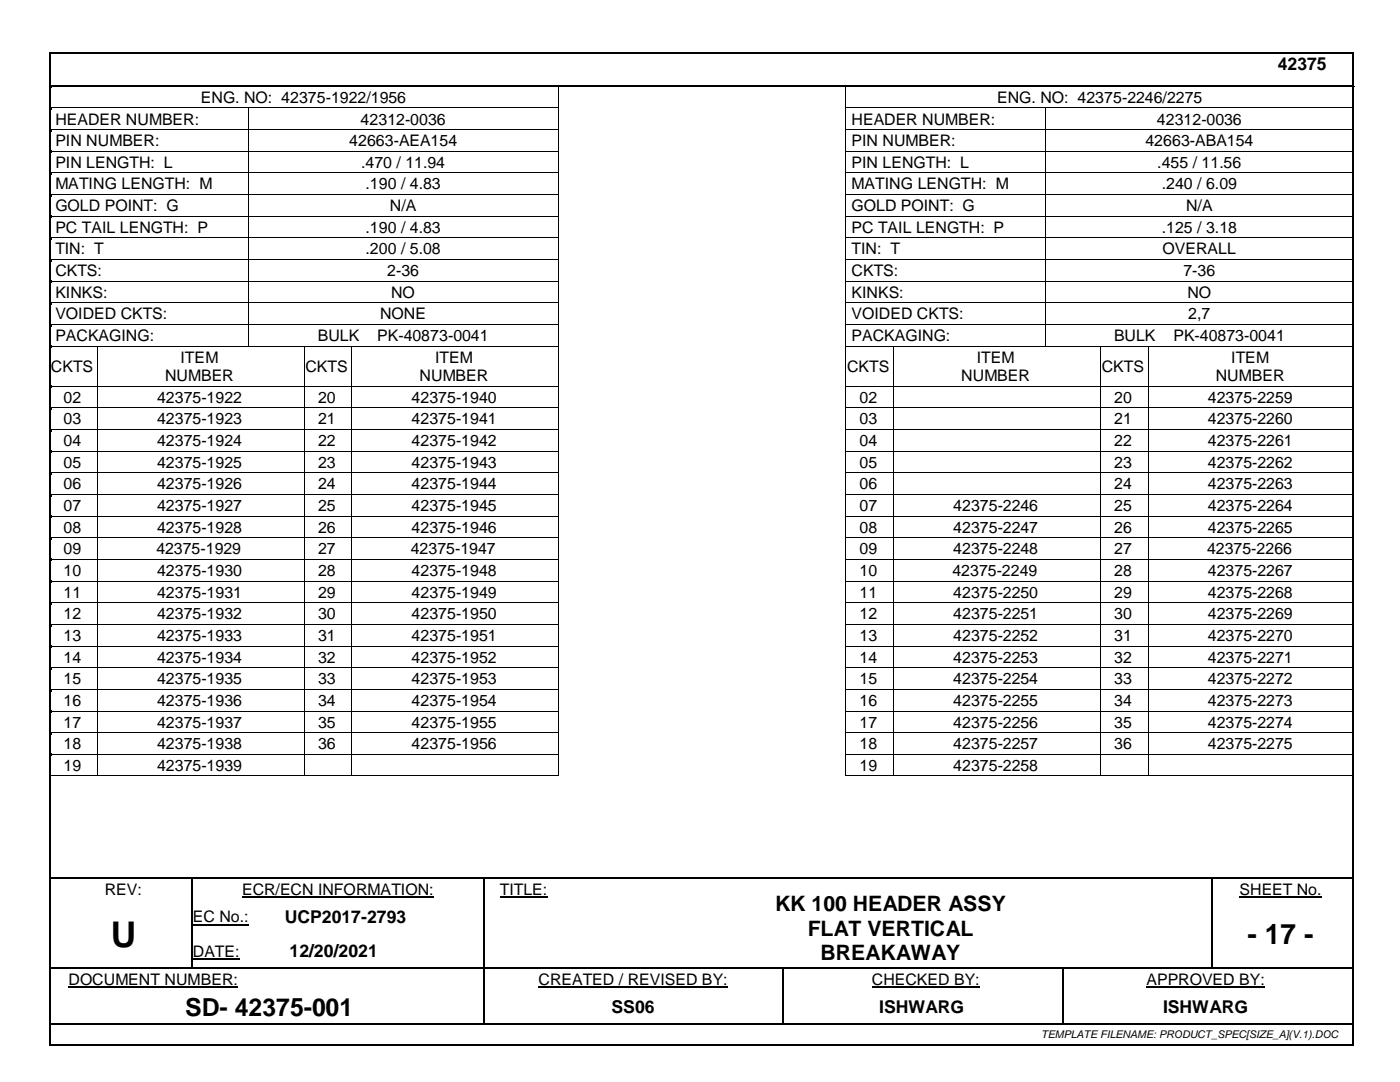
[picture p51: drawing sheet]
<svg xmlns="http://www.w3.org/2000/svg" width="279mm" height="216mm" viewBox="0 0 279 216" stroke-linecap="round" stroke-linejoin="round" font-family="sans-serif">
<defs><g id="words">
<text font-size="7.1" x="22.1" y="188.9">U</text>
<text font-size="5.6" x="249" y="188.3">- 17 -</text>
<text font-size="5" x="37" y="202.7">SD- 42375-001</text>
<g font-size="4.2">
<text x="154.7" y="181.9">KK 100 HEADER ASSY</text>
<text x="161.2" y="186.7">FLAT VERTICAL</text>
<text x="163.8" y="191.6">BREAKAWAY</text>
</g>
<g font-size="3.5">
<text x="255" y="13.9">42375</text>
<text x="56.8" y="184.1">UCP2017-2793</text>
<text x="57.8" y="191">12/20/2021</text>
<text x="122.1" y="202">SS06</text>
<text x="175.5" y="202">ISHWARG</text>
<text x="232.1" y="202">ISHWARG</text>
</g>
<g font-size="3.2">
<text x="40.1" y="20.5">ENG. NO: 42375-1922/1956</text>
<text x="199" y="20.5">ENG. NO: 42375-2246/2275</text>
<text x="11" y="24.9">HEADER NUMBER:</text>
<text x="11" y="29.2">PIN NUMBER:</text>
<text x="69.7" y="29.2">42663-AEA154</text>
<text x="72" y="24.9">42312-0036</text>
<text x="170" y="24.9">HEADER NUMBER:</text>
<text x="170" y="29.2">PIN NUMBER:</text>
<text x="228.6" y="29.2">42663-ABA154</text>
<text x="230.9" y="24.9">42312-0036</text>
<text x="11" y="33.5">PIN LENGTH: L</text>
<text x="72.1" y="33.5">.470 / 11.94</text>
<text x="170" y="33.5">PIN LENGTH: L</text>
<text x="231" y="33.5">.455 / 11.56</text>
<text x="11" y="37.8">MATING LENGTH: M</text>
<text x="72.9" y="37.8">.190 / 4.83</text>
<text x="170" y="37.8">MATING LENGTH: M</text>
<text x="231.9" y="37.8">.240 / 6.09</text>
<text x="11" y="42.1">GOLD POINT: G</text>
<text x="11" y="46.4">PC TAIL LENGTH: P</text>
<text x="72.9" y="46.4">.190 / 4.83</text>
<text x="77.8" y="42.1">N/A</text>
<text x="170" y="42.1">GOLD POINT: G</text>
<text x="170" y="46.4">PC TAIL LENGTH: P</text>
<text x="231.9" y="46.4">.125 / 3.18</text>
<text x="236.7" y="42.1">N/A</text>
<text x="11" y="50.8">TIN: T</text>
<text x="72.9" y="50.8">.200 / 5.08</text>
<text x="170" y="50.8">TIN: T</text>
<text x="232" y="50.8">OVERALL</text>
<text x="11" y="55.1">CKTS:</text>
<text x="11" y="59.4">KINKS:</text>
<text x="77.3" y="55.1">2-36</text>
<text x="78.1" y="59.4">NO</text>
<text x="170" y="55.1">CKTS:</text>
<text x="170" y="59.4">KINKS:</text>
<text x="236.2" y="55.1">7-36</text>
<text x="237" y="59.4">NO</text>
<text x="11" y="63.7">VOIDED CKTS:</text>
<text x="75.9" y="63.7">NONE</text>
<text x="170" y="63.7">VOIDED CKTS:</text>
<text x="237.1" y="63.7">2,7</text>
<text x="11" y="68">PACKAGING:</text>
<text x="63.4" y="68">BULK</text>
<text x="75.3" y="68">PK-40873-0041</text>
<text x="170" y="68">PACKAGING:</text>
<text x="222.3" y="68">BULK</text>
<text x="234.2" y="68">PK-40873-0041</text>
<text x="10.2" y="74.2">CKTS</text>
<text x="32.9" y="76">NUMBER</text>
<text x="36" y="72.4">ITEM</text>
<text x="61" y="74.2">CKTS</text>
<text x="83.7" y="76">NUMBER</text>
<text x="86.8" y="72.4">ITEM</text>
<text x="169.1" y="74.2">CKTS</text>
<text x="191.8" y="76">NUMBER</text>
<text x="194.9" y="72.4">ITEM</text>
<text x="219.9" y="74.2">CKTS</text>
<text x="242.6" y="76">NUMBER</text>
<text x="245.7" y="72.4">ITEM</text>
<text x="12.7" y="80.4">02</text>
<text x="31.3" y="80.4">42375-1922</text>
<text x="63.5" y="80.4">20</text>
<text x="82.1" y="80.4">42375-1940</text>
<text x="171.6" y="80.4">02</text>
<text x="222.4" y="80.4">20</text>
<text x="241" y="80.4">42375-2259</text>
<text x="12.7" y="84.7">03</text>
<text x="12.7" y="89">04</text>
<text x="31.3" y="84.7">42375-1923</text>
<text x="31.3" y="89">42375-1924</text>
<text x="63.5" y="84.7">21</text>
<text x="63.5" y="89">22</text>
<text x="82.1" y="84.7">42375-1941</text>
<text x="82.1" y="89">42375-1942</text>
<text x="171.6" y="84.7">03</text>
<text x="171.6" y="89">04</text>
<text x="222.4" y="84.7">21</text>
<text x="222.4" y="89">22</text>
<text x="241" y="84.7">42375-2260</text>
<text x="241" y="89">42375-2261</text>
<text x="12.7" y="93.3">05</text>
<text x="31.3" y="93.3">42375-1925</text>
<text x="63.5" y="93.3">23</text>
<text x="82.1" y="93.3">42375-1943</text>
<text x="171.6" y="93.3">05</text>
<text x="222.4" y="93.3">23</text>
<text x="241" y="93.3">42375-2262</text>
<text x="12.7" y="97.6">06</text>
<text x="12.7" y="102">07</text>
<text x="31.3" y="97.6">42375-1926</text>
<text x="31.3" y="102">42375-1927</text>
<text x="63.5" y="97.6">24</text>
<text x="63.5" y="102">25</text>
<text x="82.1" y="97.6">42375-1944</text>
<text x="82.1" y="102">42375-1945</text>
<text x="171.6" y="97.6">06</text>
<text x="171.6" y="102">07</text>
<text x="190.2" y="102">42375-2246</text>
<text x="222.4" y="97.6">24</text>
<text x="222.4" y="102">25</text>
<text x="241" y="97.6">42375-2263</text>
<text x="241" y="102">42375-2264</text>
<text x="12.7" y="106.3">08</text>
<text x="31.3" y="106.3">42375-1928</text>
<text x="63.5" y="106.3">26</text>
<text x="82.1" y="106.3">42375-1946</text>
<text x="171.6" y="106.3">08</text>
<text x="190.2" y="106.3">42375-2247</text>
<text x="222.4" y="106.3">26</text>
<text x="241" y="106.3">42375-2265</text>
<text x="12.7" y="110.6">09</text>
<text x="31.2" y="110.6">42375-1929</text>
<text x="63.5" y="110.6">27</text>
<text x="82" y="110.6">42375-1947</text>
<text x="171.6" y="110.6">09</text>
<text x="190.2" y="110.6">42375-2248</text>
<text x="222.4" y="110.6">27</text>
<text x="240.9" y="110.6">42375-2266</text>
<text x="12.7" y="114.9">10</text>
<text x="12.7" y="119.2">11</text>
<text x="31.3" y="114.9">42375-1930</text>
<text x="31.3" y="119.2">42375-1931</text>
<text x="63.5" y="114.9">28</text>
<text x="63.5" y="119.2">29</text>
<text x="82.1" y="114.9">42375-1948</text>
<text x="82.1" y="119.2">42375-1949</text>
<text x="171.6" y="114.9">10</text>
<text x="171.6" y="119.2">11</text>
<text x="190.1" y="114.9">42375-2249</text>
<text x="190.2" y="119.2">42375-2250</text>
<text x="222.4" y="114.9">28</text>
<text x="222.4" y="119.2">29</text>
<text x="241" y="114.9">42375-2267</text>
<text x="241" y="119.2">42375-2268</text>
<text x="12.7" y="123.6">12</text>
<text x="31.3" y="123.6">42375-1932</text>
<text x="63.5" y="123.6">30</text>
<text x="82.1" y="123.6">42375-1950</text>
<text x="171.6" y="123.6">12</text>
<text x="190.2" y="123.6">42375-2251</text>
<text x="222.4" y="123.6">30</text>
<text x="241" y="123.6">42375-2269</text>
<text x="12.7" y="127.9">13</text>
<text x="31.3" y="127.9">42375-1933</text>
<text x="63.5" y="127.9">31</text>
<text x="82.1" y="127.9">42375-1951</text>
<text x="171.6" y="127.9">13</text>
<text x="190.2" y="127.9">42375-2252</text>
<text x="222.4" y="127.9">31</text>
<text x="241" y="127.9">42375-2270</text>
<text x="12.7" y="132.2">14</text>
<text x="12.7" y="136.5">15</text>
<text x="31.3" y="132.2">42375-1934</text>
<text x="31.3" y="136.5">42375-1935</text>
<text x="63.5" y="132.2">32</text>
<text x="63.5" y="136.5">33</text>
<text x="82.1" y="132.2">42375-1952</text>
<text x="82.1" y="136.5">42375-1953</text>
<text x="171.6" y="132.2">14</text>
<text x="171.6" y="136.5">15</text>
<text x="190.2" y="132.2">42375-2253</text>
<text x="190.2" y="136.5">42375-2254</text>
<text x="222.4" y="132.2">32</text>
<text x="222.4" y="136.5">33</text>
<text x="241" y="132.2">42375-2271</text>
<text x="241" y="136.5">42375-2272</text>
<text x="12.7" y="140.9">16</text>
<text x="31.3" y="140.9">42375-1936</text>
<text x="63.5" y="140.9">34</text>
<text x="82.1" y="140.9">42375-1954</text>
<text x="171.6" y="140.9">16</text>
<text x="190.2" y="140.9">42375-2255</text>
<text x="222.4" y="140.9">34</text>
<text x="241" y="140.9">42375-2273</text>
<text x="12.7" y="145.2">17</text>
<text x="12.7" y="149.5">18</text>
<text x="31.3" y="145.2">42375-1937</text>
<text x="31.3" y="149.5">42375-1938</text>
<text x="63.5" y="145.2">35</text>
<text x="63.5" y="149.5">36</text>
<text x="82.1" y="145.2">42375-1955</text>
<text x="82.1" y="149.5">42375-1956</text>
<text x="171.6" y="145.2">17</text>
<text x="171.6" y="149.5">18</text>
<text x="190.2" y="145.2">42375-2256</text>
<text x="190.2" y="149.5">42375-2257</text>
<text x="222.4" y="145.2">35</text>
<text x="222.4" y="149.5">36</text>
<text x="241" y="145.2">42375-2274</text>
<text x="241" y="149.5">42375-2275</text>
<text x="12.7" y="153.8">19</text>
<text x="31.3" y="153.8">42375-1939</text>
<text x="171.6" y="153.8">19</text>
<text x="190.2" y="153.8">42375-2258</text>
<text x="20.9" y="178.5">REV:</text>
<text x="48.3" y="178.5">ECR/ECN INFORMATION:</text>
<text x="99.8" y="178.5">TITLE:</text>
<text x="247.4" y="178.5">SHEET No.</text>
<text x="38.5" y="184.1">EC No.:</text>
<text x="38.5" y="191">DATE:</text>
<text x="13.7" y="196.5">DOCUMENT NUMBER:</text>
<text x="107.5" y="196.5">CREATED / REVISED BY:</text>
<text x="174" y="196.5">CHECKED BY:</text>
<text x="228.8" y="196.5">APPROVED BY:</text>
</g>
<text font-size="2.1" x="207.8" y="207.1">TEMPLATE FILENAME: PRODUCT_SPEC[SIZE_A](V.1).DOC</text>
</g></defs>
<g fill="#000">
<path d="M9.8 10.3h.4v.4h-.4z" fill-rule="evenodd"/>
<path d="M9.8 10.3h.4v.4h-.4z" fill-rule="evenodd"/>
<path d="M10.2 17h.3v.4h-.3z" fill-rule="evenodd"/>
<path d="M10.2 17h.3v.4h-.3z" fill-rule="evenodd"/>
<path d="M10.2 17h.3v.4h-.3z" fill-rule="evenodd"/>
<path d="M10.2 17.1h.1v.5h-.1z" fill-rule="evenodd"/>
<path d="M10.2 17.1h.1v.2h-.1z" fill-rule="evenodd"/>
<path d="M10.5 17v.4z" fill-rule="evenodd"/>
<path d="M111.4 17.1h.2v.5h-.2z" fill-rule="evenodd"/>
<path d="M111.4 17.1h.2v.2h-.2z" fill-rule="evenodd"/>
<path d="M168.7 17.1h.2v.5h-.2z" fill-rule="evenodd"/>
<path d="M168.7 17.1h.2v.2h-.2z" fill-rule="evenodd"/>
<path d="M269.9 10.3h.4v.4h-.4z" fill-rule="evenodd"/>
<path d="M269.9 10.3h.4v.4h-.4z" fill-rule="evenodd"/>
<path d="M10.2 21.5h.1v.4h-.1z" fill-rule="evenodd"/>
<path d="M10.2 25.8h.1v.4h-.1z" fill-rule="evenodd"/>
<path d="M10.2 30.1h.1v.4h-.1z" fill-rule="evenodd"/>
<path d="M10.2 34.4h.1v.4h-.1z" fill-rule="evenodd"/>
<path d="M10.2 38.7h.1v.5h-.1z" fill-rule="evenodd"/>
<path d="M49.6 21.6h.1v.3h-.1z" fill-rule="evenodd"/>
<path d="M49.6 21.5h.1v.1h-.1z" fill-rule="evenodd"/>
<path d="M49.6 25.8h.1v.4h-.1z" fill-rule="evenodd"/>
<path d="M49.6 30.1h.1v.4h-.1z" fill-rule="evenodd"/>
<path d="M49.6 34.4h.1v.4h-.1z" fill-rule="evenodd"/>
<path d="M49.6 38.7h.1v.5h-.1z" fill-rule="evenodd"/>
<path d="M111.4 21.5h.2v.4h-.2z" fill-rule="evenodd"/>
<path d="M111.4 25.8h.2v.4h-.2z" fill-rule="evenodd"/>
<path d="M111.4 30.1h.2v.4h-.2z" fill-rule="evenodd"/>
<path d="M111.4 34.4h.2v.4h-.2z" fill-rule="evenodd"/>
<path d="M111.4 38.7h.2v.5h-.2z" fill-rule="evenodd"/>
<path d="M168.7 21.5h.2v.4h-.2z" fill-rule="evenodd"/>
<path d="M168.7 25.8h.2v.4h-.2z" fill-rule="evenodd"/>
<path d="M168.7 30.1h.2v.4h-.2z" fill-rule="evenodd"/>
<path d="M168.7 34.4h.2v.4h-.2z" fill-rule="evenodd"/>
<path d="M168.7 38.7h.2v.5h-.2z" fill-rule="evenodd"/>
<path d="M208.5 21.6h.2v.3h-.2z" fill-rule="evenodd"/>
<path d="M208.5 21.5h.2v.1h-.2z" fill-rule="evenodd"/>
<path d="M208.5 25.8h.2v.4h-.2z" fill-rule="evenodd"/>
<path d="M208.5 30.1h.2v.4h-.2z" fill-rule="evenodd"/>
<path d="M208.5 34.4h.2v.4h-.2z" fill-rule="evenodd"/>
<path d="M208.5 38.7h.2v.5h-.2z" fill-rule="evenodd"/>
<path d="M10.2 43.1h.1v.4h-.1z" fill-rule="evenodd"/>
<path d="M10.2 47.4h.1v.4h-.1z" fill-rule="evenodd"/>
<path d="M10.2 51.7h.1v.4h-.1z" fill-rule="evenodd"/>
<path d="M10.2 56h.1v.4h-.1z" fill-rule="evenodd"/>
<path d="M49.6 43.1h.1v.4h-.1z" fill-rule="evenodd"/>
<path d="M49.6 47.4h.1v.4h-.1z" fill-rule="evenodd"/>
<path d="M49.6 51.7h.1v.4h-.1z" fill-rule="evenodd"/>
<path d="M49.6 56h.1v.4h-.1z" fill-rule="evenodd"/>
<path d="M111.4 43.1h.2v.4h-.2z" fill-rule="evenodd"/>
<path d="M111.4 47.4h.2v.4h-.2z" fill-rule="evenodd"/>
<path d="M111.4 51.7h.2v.4h-.2z" fill-rule="evenodd"/>
<path d="M111.4 56h.2v.4h-.2z" fill-rule="evenodd"/>
<path d="M168.7 43.1h.2v.4h-.2z" fill-rule="evenodd"/>
<path d="M168.7 47.4h.2v.4h-.2z" fill-rule="evenodd"/>
<path d="M168.7 51.7h.2v.4h-.2z" fill-rule="evenodd"/>
<path d="M168.7 56h.2v.4h-.2z" fill-rule="evenodd"/>
<path d="M208.5 43.1h.2v.4h-.2z" fill-rule="evenodd"/>
<path d="M208.5 47.4h.2v.4h-.2z" fill-rule="evenodd"/>
<path d="M208.5 51.7h.2v.4h-.2z" fill-rule="evenodd"/>
<path d="M208.5 56h.2v.4h-.2z" fill-rule="evenodd"/>
<path d="M10.2 60.3h.1v.5h-.1z" fill-rule="evenodd"/>
<path d="M10.2 64.7h.1v.4h-.1z" fill-rule="evenodd"/>
<path d="M10.2 69h.1v.4h-.1z" fill-rule="evenodd"/>
<path d="M10.2 77h.1v.4h-.1z" fill-rule="evenodd"/>
<path d="M19.3 69.1h.2v.3h-.2z" fill-rule="evenodd"/>
<path d="M19.3 69h.2v.1h-.2z" fill-rule="evenodd"/>
<path d="M19.3 77h.2v.4h-.2z" fill-rule="evenodd"/>
<path d="M49.6 60.3h.1v.5h-.1z" fill-rule="evenodd"/>
<path d="M49.6 64.7h.1v.4h-.1z" fill-rule="evenodd"/>
<path d="M49.6 69h.1v.1h-.1z" fill-rule="evenodd"/>
<path d="M60.6 69.1h.2v.3h-.2z" fill-rule="evenodd"/>
<path d="M60.6 69h.2v.1h-.2z" fill-rule="evenodd"/>
<path d="M60.6 77h.2v.4h-.2z" fill-rule="evenodd"/>
<path d="M70.2 69.1h.1v.3h-.1z" fill-rule="evenodd"/>
<path d="M70.2 69h.1v.1h-.1z" fill-rule="evenodd"/>
<path d="M70.2 77h.1v.4h-.1z" fill-rule="evenodd"/>
<path d="M111.4 60.3h.2v.5h-.2z" fill-rule="evenodd"/>
<path d="M111.4 64.7h.2v.4h-.2z" fill-rule="evenodd"/>
<path d="M111.4 69h.2v.1h-.2z" fill-rule="evenodd"/>
<path d="M111.5 69.1l.1 .3z" fill-rule="evenodd"/>
<path d="M111.5 77l.1 .4z" fill-rule="evenodd"/>
<path d="M168.7 60.3h.2v.5h-.2z" fill-rule="evenodd"/>
<path d="M168.7 64.7h.2v.4h-.2z" fill-rule="evenodd"/>
<path d="M168.7 69h.2v.4h-.2z" fill-rule="evenodd"/>
<path d="M168.7 77h.2v.4h-.2z" fill-rule="evenodd"/>
<path d="M178.2 69.1h.2v.3h-.2z" fill-rule="evenodd"/>
<path d="M178.2 69h.2v.1h-.2z" fill-rule="evenodd"/>
<path d="M178.2 77h.2v.4h-.2z" fill-rule="evenodd"/>
<path d="M208.5 60.3h.2v.5h-.2z" fill-rule="evenodd"/>
<path d="M208.5 64.7h.2v.4h-.2z" fill-rule="evenodd"/>
<path d="M208.5 69h.2v.1h-.2z" fill-rule="evenodd"/>
<path d="M219.5 69.1h.2v.3h-.2z" fill-rule="evenodd"/>
<path d="M219.5 69h.2v.1h-.2z" fill-rule="evenodd"/>
<path d="M219.5 77h.2v.4h-.2z" fill-rule="evenodd"/>
<path d="M229.1 69.1h.1v.3h-.1z" fill-rule="evenodd"/>
<path d="M229.1 69h.1v.1h-.1z" fill-rule="evenodd"/>
<path d="M229.1 77h.1v.4h-.1z" fill-rule="evenodd"/>
<path d="M10.2 81.3h.1v.4h-.1z" fill-rule="evenodd"/>
<path d="M10.2 85.6h.1v.4h-.1z" fill-rule="evenodd"/>
<path d="M10.2 89.9h.1v.5h-.1z" fill-rule="evenodd"/>
<path d="M10.2 94.3h.1v.4h-.1z" fill-rule="evenodd"/>
<path d="M10.2 98.6h.1v.4h-.1z" fill-rule="evenodd"/>
<path d="M19.3 81.3h.2v.4h-.2z" fill-rule="evenodd"/>
<path d="M19.3 85.6h.2v.4h-.2z" fill-rule="evenodd"/>
<path d="M19.3 89.9h.2v.5h-.2z" fill-rule="evenodd"/>
<path d="M19.3 94.3h.2v.4h-.2z" fill-rule="evenodd"/>
<path d="M19.3 98.6h.2v.4h-.2z" fill-rule="evenodd"/>
<path d="M60.6 81.3h.2v.4h-.2z" fill-rule="evenodd"/>
<path d="M60.6 85.6h.2v.4h-.2z" fill-rule="evenodd"/>
<path d="M60.6 89.9h.2v.5h-.2z" fill-rule="evenodd"/>
<path d="M60.6 94.3h.2v.4h-.2z" fill-rule="evenodd"/>
<path d="M60.6 98.6h.2v.4h-.2z" fill-rule="evenodd"/>
<path d="M70.2 81.3h.1v.4h-.1z" fill-rule="evenodd"/>
<path d="M70.2 85.6h.1v.4h-.1z" fill-rule="evenodd"/>
<path d="M70.2 89.9h.1v.5h-.1z" fill-rule="evenodd"/>
<path d="M70.2 94.3h.1v.4h-.1z" fill-rule="evenodd"/>
<path d="M70.2 98.6h.1v.4h-.1z" fill-rule="evenodd"/>
<path d="M111.4 81.5h.2v.2h-.2z" fill-rule="evenodd"/>
<path d="M111.4 81.3h.2v.2h-.2z" fill-rule="evenodd"/>
<path d="M111.4 85.6h.2v.4h-.2z" fill-rule="evenodd"/>
<path d="M111.4 89.9h.2v.2h-.2z" fill-rule="evenodd"/>
<path d="M111.5 90.1l.1 .3z" fill-rule="evenodd"/>
<path d="M111.5 94.3l.1 .4z" fill-rule="evenodd"/>
<path d="M111.5 98.6l.1 .4z" fill-rule="evenodd"/>
<path d="M168.7 81.3h.2v.4h-.2z" fill-rule="evenodd"/>
<path d="M168.7 85.6h.2v.4h-.2z" fill-rule="evenodd"/>
<path d="M168.7 89.9h.2v.5h-.2z" fill-rule="evenodd"/>
<path d="M168.7 94.3h.2v.4h-.2z" fill-rule="evenodd"/>
<path d="M168.7 98.6h.2v.4h-.2z" fill-rule="evenodd"/>
<path d="M178.2 81.3h.2v.4h-.2z" fill-rule="evenodd"/>
<path d="M178.2 85.6h.2v.4h-.2z" fill-rule="evenodd"/>
<path d="M178.2 89.9h.2v.5h-.2z" fill-rule="evenodd"/>
<path d="M178.2 94.3h.2v.4h-.2z" fill-rule="evenodd"/>
<path d="M178.2 98.6h.2v.4h-.2z" fill-rule="evenodd"/>
<path d="M219.5 81.3h.2v.4h-.2z" fill-rule="evenodd"/>
<path d="M219.5 85.6h.2v.4h-.2z" fill-rule="evenodd"/>
<path d="M219.5 89.9h.2v.5h-.2z" fill-rule="evenodd"/>
<path d="M219.5 94.3h.2v.4h-.2z" fill-rule="evenodd"/>
<path d="M219.5 98.6h.2v.4h-.2z" fill-rule="evenodd"/>
<path d="M229.1 81.3h.1v.4h-.1z" fill-rule="evenodd"/>
<path d="M229.1 85.6h.1v.4h-.1z" fill-rule="evenodd"/>
<path d="M229.1 89.9h.1v.5h-.1z" fill-rule="evenodd"/>
<path d="M229.1 94.3h.1v.4h-.1z" fill-rule="evenodd"/>
<path d="M229.1 98.6h.1v.4h-.1z" fill-rule="evenodd"/>
<path d="M10.2 102.9h.1v.4h-.1z" fill-rule="evenodd"/>
<path d="M10.2 107.2h.1v.4h-.1z" fill-rule="evenodd"/>
<path d="M10.2 111.5h.1v.4h-.1z" fill-rule="evenodd"/>
<path d="M10.2 115.8h.1v.5h-.1z" fill-rule="evenodd"/>
<path d="M19.3 102.9h.2v.4h-.2z" fill-rule="evenodd"/>
<path d="M19.3 107.2h.2v.4h-.2z" fill-rule="evenodd"/>
<path d="M19.3 111.5h.2v.4h-.2z" fill-rule="evenodd"/>
<path d="M19.3 115.8h.2v.5h-.2z" fill-rule="evenodd"/>
<path d="M60.6 102.9h.2v.4h-.2z" fill-rule="evenodd"/>
<path d="M60.6 107.2h.2v.4h-.2z" fill-rule="evenodd"/>
<path d="M60.6 111.5h.2v.4h-.2z" fill-rule="evenodd"/>
<path d="M60.6 115.8h.2v.5h-.2z" fill-rule="evenodd"/>
<path d="M70.2 102.9h.1v.4h-.1z" fill-rule="evenodd"/>
<path d="M70.2 107.2h.1v.4h-.1z" fill-rule="evenodd"/>
<path d="M70.2 111.5h.1v.4h-.1z" fill-rule="evenodd"/>
<path d="M70.2 115.8h.1v.5h-.1z" fill-rule="evenodd"/>
<path d="M111.4 103.1h.2v.2h-.2z" fill-rule="evenodd"/>
<path d="M111.4 102.9h.2v.2h-.2z" fill-rule="evenodd"/>
<path d="M111.4 107.2h.2v.4h-.2z" fill-rule="evenodd"/>
<path d="M111.4 111.5h.2v.4h-.2z" fill-rule="evenodd"/>
<path d="M111.4 115.8h.2v.5h-.2z" fill-rule="evenodd"/>
<path d="M168.7 102.9h.2v.4h-.2z" fill-rule="evenodd"/>
<path d="M168.7 107.2h.2v.4h-.2z" fill-rule="evenodd"/>
<path d="M168.7 111.5h.2v.4h-.2z" fill-rule="evenodd"/>
<path d="M168.7 115.8h.2v.5h-.2z" fill-rule="evenodd"/>
<path d="M178.2 102.9h.2v.4h-.2z" fill-rule="evenodd"/>
<path d="M178.2 107.2h.2v.4h-.2z" fill-rule="evenodd"/>
<path d="M178.2 111.5h.2v.4h-.2z" fill-rule="evenodd"/>
<path d="M178.2 115.8h.2v.5h-.2z" fill-rule="evenodd"/>
<path d="M219.5 102.9h.2v.4h-.2z" fill-rule="evenodd"/>
<path d="M219.5 107.2h.2v.4h-.2z" fill-rule="evenodd"/>
<path d="M219.5 111.5h.2v.4h-.2z" fill-rule="evenodd"/>
<path d="M219.5 115.8h.2v.5h-.2z" fill-rule="evenodd"/>
<path d="M229.1 102.9h.1v.4h-.1z" fill-rule="evenodd"/>
<path d="M229.1 107.2h.1v.4h-.1z" fill-rule="evenodd"/>
<path d="M229.1 111.5h.1v.4h-.1z" fill-rule="evenodd"/>
<path d="M229.1 115.8h.1v.5h-.1z" fill-rule="evenodd"/>
<path d="M10.2 120.2h.1v.4h-.1z" fill-rule="evenodd"/>
<path d="M10.2 124.5h.1v.5h-.1z" fill-rule="evenodd"/>
<path d="M10.2 128.8h.1v.5h-.1z" fill-rule="evenodd"/>
<path d="M10.2 133.2h.1v.4h-.1z" fill-rule="evenodd"/>
<path d="M10.2 137.5h.1v.4h-.1z" fill-rule="evenodd"/>
<path d="M19.3 120.2h.2v.4h-.2z" fill-rule="evenodd"/>
<path d="M19.3 124.5h.2v.5h-.2z" fill-rule="evenodd"/>
<path d="M19.3 128.8h.2v.5h-.2z" fill-rule="evenodd"/>
<path d="M19.3 133.2h.2v.4h-.2z" fill-rule="evenodd"/>
<path d="M19.3 137.5h.2v.4h-.2z" fill-rule="evenodd"/>
<path d="M60.6 120.2h.2v.4h-.2z" fill-rule="evenodd"/>
<path d="M60.6 124.5h.2v.5h-.2z" fill-rule="evenodd"/>
<path d="M60.6 128.8h.2v.5h-.2z" fill-rule="evenodd"/>
<path d="M60.6 133.2h.2v.4h-.2z" fill-rule="evenodd"/>
<path d="M60.6 137.5h.2v.4h-.2z" fill-rule="evenodd"/>
<path d="M70.2 120.2h.1v.4h-.1z" fill-rule="evenodd"/>
<path d="M70.2 124.5h.1v.5h-.1z" fill-rule="evenodd"/>
<path d="M70.2 128.8h.1v.5h-.1z" fill-rule="evenodd"/>
<path d="M70.2 133.2h.1v.4h-.1z" fill-rule="evenodd"/>
<path d="M70.2 137.5h.1v.4h-.1z" fill-rule="evenodd"/>
<path d="M111.4 120.2h.2v.4h-.2z" fill-rule="evenodd"/>
<path d="M111.4 124.5h.2v.5h-.2z" fill-rule="evenodd"/>
<path d="M111.4 128.8h.2v.5h-.2z" fill-rule="evenodd"/>
<path d="M111.4 133.2h.2v.4h-.2z" fill-rule="evenodd"/>
<path d="M111.4 137.5h.2v.4h-.2z" fill-rule="evenodd"/>
<path d="M168.7 120.2h.2v.4h-.2z" fill-rule="evenodd"/>
<path d="M168.7 124.5h.2v.5h-.2z" fill-rule="evenodd"/>
<path d="M168.7 128.8h.2v.5h-.2z" fill-rule="evenodd"/>
<path d="M168.7 133.2h.2v.4h-.2z" fill-rule="evenodd"/>
<path d="M168.7 137.5h.2v.4h-.2z" fill-rule="evenodd"/>
<path d="M178.2 120.2h.2v.4h-.2z" fill-rule="evenodd"/>
<path d="M178.2 124.5h.2v.5h-.2z" fill-rule="evenodd"/>
<path d="M178.2 128.8h.2v.5h-.2z" fill-rule="evenodd"/>
<path d="M178.2 133.2h.2v.4h-.2z" fill-rule="evenodd"/>
<path d="M178.2 137.5h.2v.4h-.2z" fill-rule="evenodd"/>
<path d="M219.5 120.2h.2v.4h-.2z" fill-rule="evenodd"/>
<path d="M219.5 124.5h.2v.5h-.2z" fill-rule="evenodd"/>
<path d="M219.5 128.8h.2v.5h-.2z" fill-rule="evenodd"/>
<path d="M219.5 133.2h.2v.4h-.2z" fill-rule="evenodd"/>
<path d="M219.5 137.5h.2v.4h-.2z" fill-rule="evenodd"/>
<path d="M229.1 120.2h.1v.4h-.1z" fill-rule="evenodd"/>
<path d="M229.1 124.5h.1v.5h-.1z" fill-rule="evenodd"/>
<path d="M229.1 128.8h.1v.5h-.1z" fill-rule="evenodd"/>
<path d="M229.1 133.2h.1v.4h-.1z" fill-rule="evenodd"/>
<path d="M229.1 137.5h.1v.4h-.1z" fill-rule="evenodd"/>
<path d="M10.2 141.8h.1v.4h-.1z" fill-rule="evenodd"/>
<path d="M10.2 146.1h.1v.4h-.1z" fill-rule="evenodd"/>
<path d="M10.2 150.4h.1v.5h-.1z" fill-rule="evenodd"/>
<path d="M10.2 154.8h.1v.1h-.1z" fill-rule="evenodd"/>
<path d="M10.2 154.8h.1v.1h-.1z" fill-rule="evenodd"/>
<path d="M19.3 141.8h.2v.4h-.2z" fill-rule="evenodd"/>
<path d="M19.3 146.1h.2v.4h-.2z" fill-rule="evenodd"/>
<path d="M19.3 150.4h.2v.5h-.2z" fill-rule="evenodd"/>
<path d="M19.3 154.8h.2v.1h-.2z" fill-rule="evenodd"/>
<path d="M60.6 141.8h.2v.4h-.2z" fill-rule="evenodd"/>
<path d="M60.6 146.1h.2v.4h-.2z" fill-rule="evenodd"/>
<path d="M60.6 150.4h.2v.5h-.2z" fill-rule="evenodd"/>
<path d="M60.6 154.8h.2v.1h-.2z" fill-rule="evenodd"/>
<path d="M70.2 141.8h.1v.4h-.1z" fill-rule="evenodd"/>
<path d="M70.2 146.1h.1v.4h-.1z" fill-rule="evenodd"/>
<path d="M70.2 150.4h.1v.5h-.1z" fill-rule="evenodd"/>
<path d="M70.2 154.8h.1v.1h-.1z" fill-rule="evenodd"/>
<path d="M111.4 141.8h.2v.4h-.2z" fill-rule="evenodd"/>
<path d="M111.4 146.1h.2v.4h-.2z" fill-rule="evenodd"/>
<path d="M111.4 150.4h.2v.5h-.2z" fill-rule="evenodd"/>
<path d="M111.4 154.8h.2v.1h-.2z" fill-rule="evenodd"/>
<path d="M111.4 154.8h.2v.1h-.2z" fill-rule="evenodd"/>
<path d="M168.7 141.8h.2v.4h-.2z" fill-rule="evenodd"/>
<path d="M168.7 146.1h.2v.4h-.2z" fill-rule="evenodd"/>
<path d="M168.7 150.4h.2v.5h-.2z" fill-rule="evenodd"/>
<path d="M168.7 154.8h.2v.1h-.2z" fill-rule="evenodd"/>
<path d="M168.7 154.8h.2v.1h-.2z" fill-rule="evenodd"/>
<path d="M178.2 141.8h.2v.4h-.2z" fill-rule="evenodd"/>
<path d="M178.2 146.1h.2v.4h-.2z" fill-rule="evenodd"/>
<path d="M178.2 150.4h.2v.5h-.2z" fill-rule="evenodd"/>
<path d="M178.2 154.8h.2v.1h-.2z" fill-rule="evenodd"/>
<path d="M219.5 141.8h.2v.4h-.2z" fill-rule="evenodd"/>
<path d="M219.5 146.1h.2v.4h-.2z" fill-rule="evenodd"/>
<path d="M219.5 150.4h.2v.5h-.2z" fill-rule="evenodd"/>
<path d="M219.5 154.8h.2v.1h-.2z" fill-rule="evenodd"/>
<path d="M229.1 141.8h.1v.4h-.1z" fill-rule="evenodd"/>
<path d="M229.1 146.1h.1v.4h-.1z" fill-rule="evenodd"/>
<path d="M229.1 150.4h.1v.5h-.1z" fill-rule="evenodd"/>
<path d="M229.1 154.8h.1v.1h-.1z" fill-rule="evenodd"/>
<path d="M38.2 175.3h.3v.2h-.3z" fill-rule="evenodd"/>
<path d="M38.2 175h.4v.3h-.4z" fill-rule="evenodd"/>
<path d="M96.4 175.3h.3v.2h-.3z" fill-rule="evenodd"/>
<path d="M96.4 175h.3v.3h-.3z" fill-rule="evenodd"/>
<path d="M113.6 175h.3v.3h-.3z" fill-rule="evenodd"/>
<path d="M241.8 175.3h.3v.2h-.3z" fill-rule="evenodd"/>
<path d="M241.8 175h.4v.3h-.4z" fill-rule="evenodd"/>
<path d="M269.1 175h.3v.3h-.3z" fill-rule="evenodd"/>
<path d="M269.4 175h.5v.3h-.5z" fill-rule="evenodd"/>
<path d="M38.2 179.3h.3v.9h-.3z" fill-rule="evenodd"/>
<path d="M38.2 186.2h.3v.9h-.3z" fill-rule="evenodd"/>
<path d="M38.2 193.1h.3v.2h-.3z" fill-rule="evenodd"/>
<path d="M55.5 193.1h.3v.2h-.3z" fill-rule="evenodd"/>
<path d="M96.4 197.4h.3v.8h-.3z" fill-rule="evenodd"/>
<path d="M96.4 179.3h.3v.9h-.3z" fill-rule="evenodd"/>
<path d="M96.4 186.2h.3v.9h-.3z" fill-rule="evenodd"/>
<path d="M96.4 193.1h.3v.5h-.3z" fill-rule="evenodd"/>
<path d="M113.6 193.1h.2v.2h-.2z" fill-rule="evenodd"/>
<path d="M156.1 197.4h.3v.8h-.3z" fill-rule="evenodd"/>
<path d="M156.1 193.3h.3v.3h-.3z" fill-rule="evenodd"/>
<path d="M156.1 193.1h.3v.2h-.3z" fill-rule="evenodd"/>
<path d="M212 193.3h.2v.3h-.2z" fill-rule="evenodd"/>
<path d="M212 193.1h.2v.2h-.2z" fill-rule="evenodd"/>
<path d="M212 197.4h.2v.8h-.2z" fill-rule="evenodd"/>
<path d="M241.8 179.3h.3v.9h-.3z" fill-rule="evenodd"/>
<path d="M241.8 186.2h.3v.9h-.3z" fill-rule="evenodd"/>
<path d="M241.8 193.1h.3v.2h-.3z" fill-rule="evenodd"/>
<path d="M9.8 208.3h.4v.4h-.4z" fill-rule="evenodd"/>
<path d="M9.8 208.3h.4v.4h-.4z" fill-rule="evenodd"/>
<path d="M96.4 204.2h.3v.4h-.3z" fill-rule="evenodd"/>
<path d="M156.1 204.2h.3v.4h-.3z" fill-rule="evenodd"/>
<path d="M212 204.2h.3v.4h-.3z" fill-rule="evenodd"/>
<path d="M269.1 204.2h.3v.4h-.3z" fill-rule="evenodd"/>
<path d="M269.3 204.2h.4v.4h-.4z" fill-rule="evenodd"/>
<path d="M269.7 204.2h.2v.4h-.2z" fill-rule="evenodd"/>
<path d="M269.9 208.3h.4v.4h-.4z" fill-rule="evenodd"/>
<path d="M269.9 208.3h.4v.4h-.4z" fill-rule="evenodd"/>
</g>
<g fill="none" stroke="#000" stroke-width=".34">
<path d="M10 10.7v197.6M10.2 10.5h259.7M10.5 17.2h259.4M270.1 10.7v197.6M10.2 175.1h28M38.6 175.1h57.8M96.7 175.1h16.9M113.9 175.1h127.9M242.2 175.1h26.9M96.5 198.2v6M156.2 198.2v6M10.2 204.4h86.2"/>
<path d="M10.2 208.5h259.7M96.7 204.4h59.4M156.4 204.4h55.6M212.3 204.4h56.8"/>
</g>
<path d="M48.3 179h38.3M99.8 179h9.5M247.4 179h16.4M13.7 197h33.8M38.5 184.5h11.1M38.5 191.4h9.3M107.5 197h37.8M174 197h21.5M228.8 197h23.7" fill="none" stroke="#000" stroke-width=".21"/>
<g fill="none" stroke="#000" stroke-width=".25">
<path d="M38.4 175.5v3.8M96.5 175.5v3.8M242 175.5v3.8M10.2 193.2h28M38.4 180.2v6M38.4 187.1v6M38.5 193.2h17M55.8 193.2h40.6M96.5 180.2v6M96.5 187.1v6M96.5 193.6v3.8M96.7 193.2h16.9"/>
<path d="M113.8 193.2h42.3M156.2 193.6v3.8M156.4 193.2h55.6M212.1 193.6v3.8M212.1 198.2v6M212.2 193.2h29.6M242 180.2v6M242 187.1v6M242.1 193.2h27.8"/>
</g>
<g fill="none" stroke="#000" stroke-width=".2">
<path d="M10.3 17.2h101.1M111.5 17.6v3.9M168.8 17.6v3.9M168.9 17.2h101.4M10.3 21.5h39.3M10.3 25.9h39.3M10.3 30.2h39.3M10.3 34.5h39.3M10.3 38.8h39.3M49.7 21.9v3.9M49.7 26.2v3.9M49.7 30.5v3.9"/>
<path d="M49.7 34.8v3.9M49.7 39.2v3.9M49.7 21.5h61.7M49.7 25.9h61.7M49.7 30.2h61.7M49.7 34.5h61.7M49.7 38.8h61.7M111.5 21.9v3.9M111.5 26.2v3.9M111.5 30.5v3.9M111.5 34.8v3.9M111.5 39.2v3.9"/>
<path d="M168.8 21.9v3.9M168.8 26.2v3.9M168.8 30.5v3.9M168.8 34.8v3.9M168.8 39.2v3.9M168.9 21.5h39.6M168.9 25.9h39.6M168.9 30.2h39.6M168.9 34.5h39.6M168.9 38.8h39.6M208.6 21.9v3.9M208.6 26.2v3.9"/>
<path d="M208.6 30.5v3.9M208.6 34.8v3.9M208.6 39.2v3.9M208.7 21.5h61.2M208.7 25.9h61.2M208.7 30.2h61.2M208.7 34.5h61.2M208.7 38.8h61.2M10.3 43.1h39.3M10.3 47.5h39.3M10.3 51.8h39.3M10.3 56.1h39.3"/>
<path d="M49.7 43.5v3.9M49.7 47.8v3.9M49.7 52.1v3.9M49.7 56.4v3.9M49.7 43.1h61.7M49.7 47.5h61.7M49.7 51.8h61.7M49.7 56.1h61.7M111.5 43.5v3.9M111.5 47.8v3.9M111.5 52.1v3.9M111.5 56.4v3.9"/>
<path d="M168.8 43.5v3.9M168.8 47.8v3.9M168.8 52.1v3.9M168.8 56.4v3.9M168.9 43.1h39.6M168.9 47.5h39.6M168.9 51.8h39.6M168.9 56.1h39.6M208.6 43.5v3.9M208.6 47.8v3.9M208.6 52.1v3.9M208.6 56.4v3.9"/>
<path d="M208.7 43.1h61.2M208.7 47.5h61.2M208.7 51.8h61.2M208.7 56.1h61.2M10.3 60.4h39.3M10.3 64.7h39.3M10.3 69.1h9M10.3 77.1h9M19.4 69.4v7.6M19.4 77.4v3.9M19.5 69.1h30.1M19.5 77.1h41.1"/>
<path d="M49.7 60.8v3.9M49.7 65.1v3.9M49.7 60.4h61.7M49.7 64.7h61.7M49.7 69.1h10.9M60.7 69.4v7.6M60.7 77.4v3.9M60.8 69.1h9.4M60.8 77.1h9.4M70.2 69.4v7.6M70.2 77.4v3.9M70.3 69.1h41.1"/>
<path d="M70.3 77.1h41.2M111.5 60.8v3.9M111.5 65.1v3.9M111.5 69.4v7.6M111.5 77.4v3.9M168.8 60.8v3.9M168.8 65.1v3.9M168.8 69.4v7.6M168.8 77.4v3.9M168.9 60.4h39.6M168.9 64.7h39.6M168.9 69.1h9.3"/>
<path d="M168.9 77.1h9.3M178.3 69.4v7.6M178.3 77.4v3.9M178.4 69.1h30.1M178.4 77.1h41.1M208.6 60.8v3.9M208.6 65.1v3.9M208.7 60.4h61.2M208.7 64.7h61.2M208.7 69.1h10.8M219.6 69.4v7.6M219.6 77.4v3.9"/>
<path d="M219.7 69.1h9.4M219.7 77.1h9.4M229.1 69.4v7.6M229.1 77.4v3.9M229.2 69.1h40.7M229.2 77.1h40.7M10.3 81.4h9M10.3 85.7h9M10.3 90h9M10.3 94.3h9M10.3 98.7h9M19.4 81.7v3.9"/>
<path d="M19.4 86v3.9M19.4 90.4v3.9M19.4 94.7v3.9M19.4 99v3.9M19.5 81.4h41.1M19.5 85.7h41.1M19.5 90h41.1M19.5 94.3h41.1M19.5 98.7h41.1M60.7 81.7v3.9M60.7 86v3.9M60.7 90.4v3.9"/>
<path d="M60.7 94.7v3.9M60.7 99v3.9M60.8 81.4h9.4M60.8 85.7h9.4M60.8 90h9.4M60.8 94.3h9.4M60.8 98.7h9.4M70.2 81.7v3.9M70.2 86v3.9M70.2 90.4v3.9M70.2 94.7v3.9M70.2 99v3.9"/>
<path d="M70.3 81.4h41.1M70.3 85.7h41.1M70.3 90h41.1M70.3 94.3h41.2M70.3 98.7h41.2M111.5 81.7v3.9M111.5 86v3.9M111.5 90.4v3.9M111.5 94.7v3.9M111.5 99v3.9M168.8 81.7v3.9M168.8 86v3.9"/>
<path d="M168.8 90.4v3.9M168.8 94.7v3.9M168.8 99v3.9M168.9 81.4h9.3M168.9 85.7h9.3M168.9 90h9.3M168.9 94.3h9.3M168.9 98.7h9.3M178.3 81.7v3.9M178.3 86v3.9M178.3 90.4v3.9M178.3 94.7v3.9"/>
<path d="M178.3 99v3.9M178.4 81.4h41.1M178.4 85.7h41.1M178.4 90h41.1M178.4 94.3h41.1M178.4 98.7h41.1M219.6 81.7v3.9M219.6 86v3.9M219.6 90.4v3.9M219.6 94.7v3.9M219.6 99v3.9M219.7 81.4h9.4"/>
<path d="M219.7 85.7h9.4M219.7 90h9.4M219.7 94.3h9.4M219.7 98.7h9.4M229.1 81.7v3.9M229.1 86v3.9M229.1 90.4v3.9M229.1 94.7v3.9M229.1 99v3.9M229.2 81.4h40.7M229.2 85.7h40.7M229.2 90h40.7"/>
<path d="M229.2 94.3h40.7M229.2 98.7h40.7M10.3 103h9M10.3 107.3h9M10.3 111.6h9M10.3 115.9h9M19.4 103.3v3.9M19.4 107.6v3.9M19.4 111.9v3.9M19.4 116.3v3.9M19.5 103h41.1M19.5 107.3h41.1"/>
<path d="M19.5 111.6h41.1M19.5 115.9h41.1M60.7 103.3v3.9M60.7 107.6v3.9M60.7 111.9v3.9M60.7 116.3v3.9M60.8 103h9.4M60.8 107.3h9.4M60.8 111.6h9.4M60.8 115.9h9.4M70.2 103.3v3.9M70.2 107.6v3.9"/>
<path d="M70.2 111.9v3.9M70.2 116.3v3.9M70.3 103h41.1M70.3 107.3h41.1M70.3 111.6h41.1M70.3 115.9h41.1M111.5 103.3v3.9M111.5 107.6v3.9M111.5 111.9v3.9M111.5 116.3v3.9M168.8 103.3v3.9M168.8 107.6v3.9"/>
<path d="M168.8 111.9v3.9M168.8 116.3v3.9M168.9 103h9.3M168.9 107.3h9.3M168.9 111.6h9.3M168.9 115.9h9.3M178.3 103.3v3.9M178.3 107.6v3.9M178.3 111.9v3.9M178.3 116.3v3.9M178.4 103h41.1M178.4 107.3h41.1"/>
<path d="M178.4 111.6h41.1M178.4 115.9h41.1M219.6 103.3v3.9M219.6 107.6v3.9M219.6 111.9v3.9M219.6 116.3v3.9M219.7 103h9.4M219.7 107.3h9.4M219.7 111.6h9.4M219.7 115.9h9.4M229.1 103.3v3.9M229.1 107.6v3.9"/>
<path d="M229.1 111.9v3.9M229.1 116.3v3.9M229.2 103h40.7M229.2 107.3h40.7M229.2 111.6h40.7M229.2 115.9h40.7M10.3 120.3h9M10.3 124.6h9M10.3 128.9h9M10.3 133.2h9M10.3 137.6h9M19.4 120.6v3.9"/>
<path d="M19.4 125v3.8M19.4 129.3v3.9M19.4 133.6v3.9M19.4 137.9v3.9M19.5 120.3h41.1M19.5 124.6h41.1M19.5 128.9h41.1M19.5 133.2h41.1M19.5 137.6h41.1M60.7 120.6v3.9M60.7 125v3.8M60.7 129.3v3.9"/>
<path d="M60.7 133.6v3.9M60.7 137.9v3.9M60.8 120.3h9.4M60.8 124.6h9.4M60.8 128.9h9.4M60.8 133.2h9.4M60.8 137.6h9.4M70.2 120.6v3.9M70.2 125v3.8M70.2 129.3v3.9M70.2 133.6v3.9M70.2 137.9v3.9"/>
<path d="M70.3 120.3h41.1M70.3 124.6h41.1M70.3 128.9h41.1M70.3 133.2h41.1M70.3 137.6h41.1M111.5 120.6v3.9M111.5 125v3.8M111.5 129.3v3.9M111.5 133.6v3.9M111.5 137.9v3.9M168.8 120.6v3.9M168.8 125v3.8"/>
<path d="M168.8 129.3v3.9M168.8 133.6v3.9M168.8 137.9v3.9M168.9 120.3h9.3M168.9 124.6h9.3M168.9 128.9h9.3M168.9 133.2h9.3M168.9 137.6h9.3M178.3 120.6v3.9M178.3 125v3.8M178.3 129.3v3.9M178.3 133.6v3.9"/>
<path d="M178.3 137.9v3.9M178.4 120.3h41.1M178.4 124.6h41.1M178.4 128.9h41.1M178.4 133.2h41.1M178.4 137.6h41.1M219.6 120.6v3.9M219.6 125v3.8M219.6 129.3v3.9M219.6 133.6v3.9M219.6 137.9v3.9M219.7 120.3h9.4"/>
<path d="M219.7 124.6h9.4M219.7 128.9h9.4M219.7 133.2h9.4M219.7 137.6h9.4M229.1 120.6v3.9M229.1 125v3.8M229.1 129.3v3.9M229.1 133.6v3.9M229.1 137.9v3.9M229.2 120.3h40.7M229.2 124.6h40.7M229.2 128.9h40.7"/>
<path d="M229.2 133.2h40.7M229.2 137.6h40.7M10.3 141.9h9M10.3 146.2h9M10.3 150.5h9M10.3 154.8h9M19.4 142.2v3.9M19.4 146.5v3.9M19.4 150.9v3.9M19.5 141.9h41.1M19.5 146.2h41.1M19.5 150.5h41.1"/>
<path d="M19.5 154.8h41.1M60.7 142.2v3.9M60.7 146.5v3.9M60.7 150.9v3.9M60.8 141.9h9.4M60.8 146.2h9.4M60.8 150.5h9.4M60.8 154.8h9.4M70.2 142.2v3.9M70.2 146.5v3.9M70.2 150.9v3.9M70.3 141.9h41.1"/>
<path d="M70.3 146.2h41.1M70.3 150.5h41.1M70.3 154.8h41.1M111.5 142.2v3.9M111.5 146.5v3.9M111.5 150.9v3.9M168.8 142.2v3.9M168.8 146.5v3.9M168.8 150.9v3.9M168.9 141.9h9.3M168.9 146.2h9.3M168.9 150.5h9.3"/>
<path d="M168.9 154.8h9.3M178.3 142.2v3.9M178.3 146.5v3.9M178.3 150.9v3.9M178.4 141.9h41.1M178.4 146.2h41.1M178.4 150.5h41.1M178.4 154.8h41.1M219.6 142.2v3.9M219.6 146.5v3.9M219.6 150.9v3.9M219.7 141.9h9.4"/>
<path d="M219.7 146.2h9.4M219.7 150.5h9.4M219.7 154.8h9.4M229.1 142.2v3.9M229.1 146.5v3.9M229.1 150.9v3.9M229.2 141.9h40.7M229.2 146.2h40.7M229.2 150.5h40.7M229.2 154.8h40.7"/>
</g>
<use href="#words"/>
</svg>
